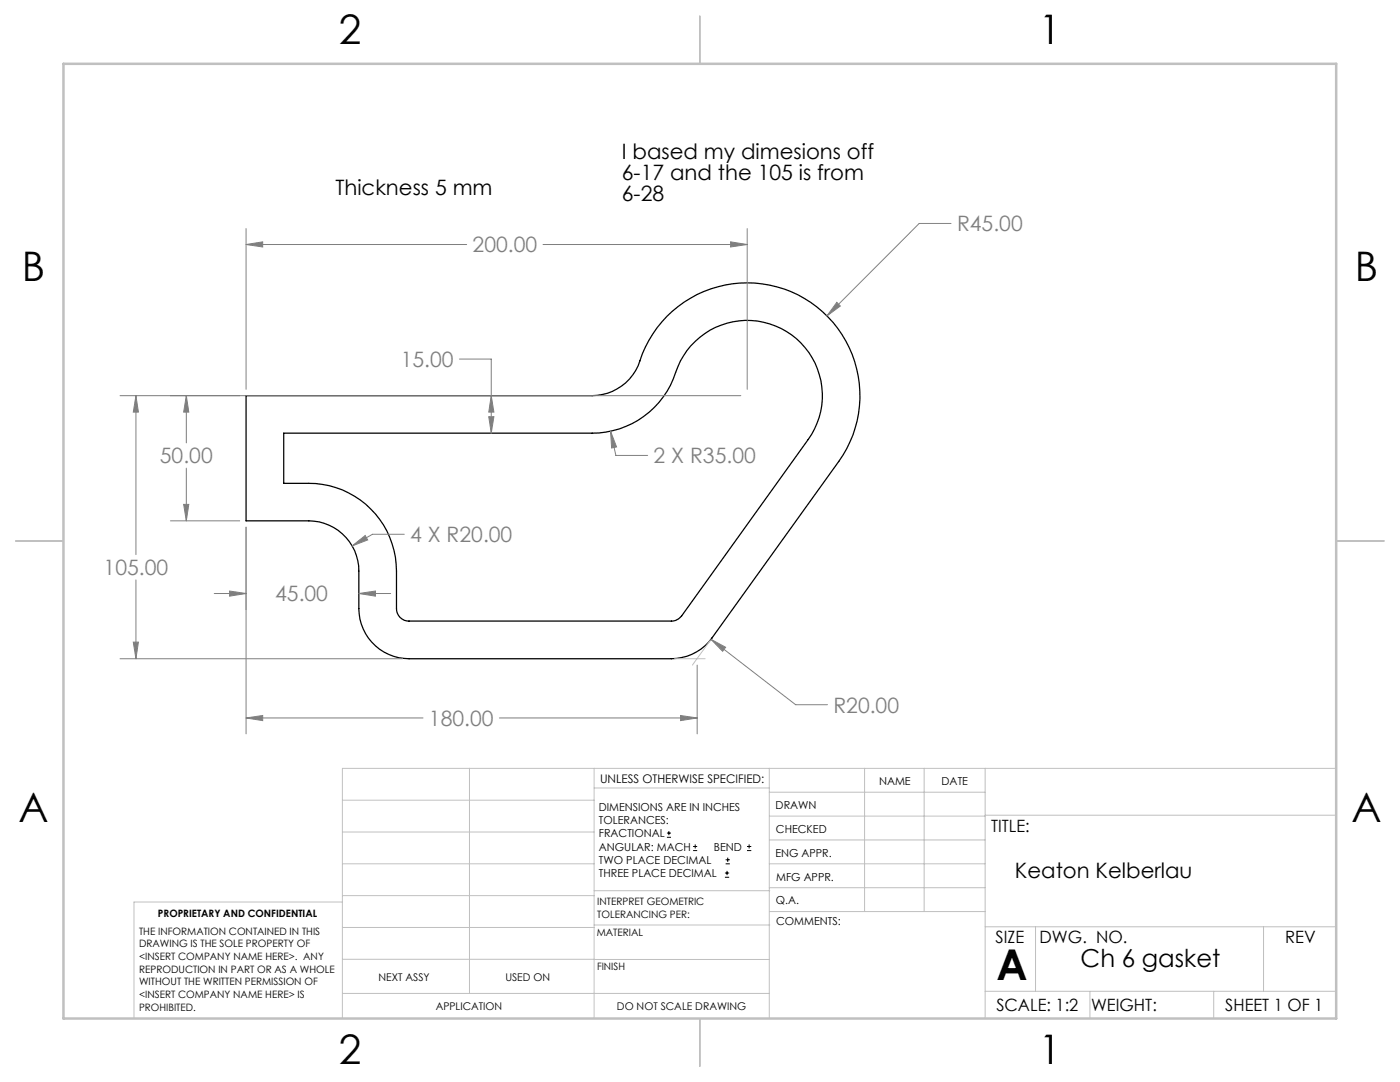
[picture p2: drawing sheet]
<svg xmlns="http://www.w3.org/2000/svg" width="279mm" height="216mm" viewBox="0 0 279 216" stroke-linecap="round" stroke-linejoin="round" font-family="sans-serif">
<defs><g id="words">
<text font-size="8.5" x="198.9" y="195.5">A</text>
<g font-size="8.1">
<text x="67.6" y="8.9">2</text>
<text x="207.3" y="8.9">1</text>
<text x="4.4" y="56.2">B</text>
<text x="270.4" y="56.2">B</text>
<text x="3.7" y="164.1">A</text>
<text x="269.7" y="164.1">A</text>
<text x="67.6" y="212.4">2</text>
<text x="207.3" y="212.4">1</text>
</g>
<text font-size="4.9" x="215.7" y="193">Ch 6 gasket</text>
<g font-size="4.2">
<text x="124.1" y="31.8">I based my dimesions off</text>
<text x="124.1" y="36">6-17 and the 105 is from</text>
<text x="66.9" y="39">Thickness 5 mm</text>
<text x="124.1" y="40.1">6-28</text>
<text x="202.6" y="175.1">Keaton Kelberlau</text>
</g>
<g font-size="4.2" fill="#808080">
<text x="191" y="46.2">R45.00</text>
<text x="94.3" y="50.4">200.00</text>
<text x="80" y="73.2">15.00</text>
<text x="31.9" y="92.5">50.00</text>
<text x="130.4" y="92.5">2 X R35.00</text>
<text x="81.9" y="108.2">4 X R20.00</text>
<text x="20.7" y="114.8">105.00</text>
<text x="54.9" y="120">45.00</text>
<text x="166.3" y="142.2">R20.00</text>
<text x="85.6" y="144.9">180.00</text>
</g>
<g font-size="3.4">
<text x="197.8" y="166">TITLE:</text>
<text x="198.7" y="188.1">SIZE</text>
<text x="207.5" y="188.1">DWG. NO.</text>
<text x="256.5" y="188.2">REV</text>
<text x="198.8" y="201.7">SCALE: 1:2</text>
<text x="217.7" y="201.8">WEIGHT:</text>
<text x="244.5" y="201.7">SHEET 1 OF 1</text>
</g>
<text font-size="2.4" x="119.8" y="156.2">UNLESS OTHERWISE SPECIFIED:</text>
<g font-size="2.2">
<text x="119.5" y="161.8">DIMENSIONS ARE IN INCHES</text>
<text x="154.8" y="161.4">DRAWN</text>
<text x="175.4" y="156.6">NAME</text>
<text x="187.9" y="156.7">DATE</text>
<text x="119.5" y="164.4">TOLERANCES:</text>
<text x="119.5" y="167.1">FRACTIONAL</text>
<text x="154.9" y="166.3">CHECKED</text>
<text x="119.5" y="169.7">ANGULAR: MACH</text>
<text x="119.5" y="172.4">TWO PLACE DECIMAL</text>
<text x="142.5" y="169.7">BEND</text>
<text x="154.8" y="170.9">ENG APPR.</text>
<text x="119.5" y="175">THREE PLACE DECIMAL</text>
<text x="154.9" y="175.7">MFG APPR.</text>
<text x="154.9" y="180.4">Q.A.</text>
<text x="154.9" y="184.6">COMMENTS:</text>
</g>
<g font-size="2.1">
<text x="75.5" y="195.7">NEXT ASSY</text>
<text x="100.9" y="195.7">USED ON</text>
<text x="86.9" y="201.5">APPLICATION</text>
<text x="123.1" y="201.6">DO NOT SCALE DRAWING</text>
</g>
<g font-size="2">
<text x="31.5" y="182.9">PROPRIETARY AND CONFIDENTIAL</text>
<text x="119.2" y="180.6">INTERPRET GEOMETRIC</text>
<text x="119.2" y="183.1">TOLERANCING PER:</text>
<text x="27.8" y="186.5">THE INFORMATION CONTAINED IN THIS</text>
<text x="27.8" y="189">DRAWING IS THE SOLE PROPERTY OF</text>
<text x="27.8" y="191.6">&lt;INSERT COMPANY NAME HERE&gt;. ANY</text>
<text x="119.1" y="186.7">MATERIAL</text>
<text x="27.8" y="194.1">REPRODUCTION IN PART OR AS A WHOLE</text>
<text x="27.8" y="196.6">WITHOUT THE WRITTEN PERMISSION OF</text>
<text x="119.1" y="193.5">FINISH</text>
<text x="27.8" y="199.1">&lt;INSERT COMPANY NAME HERE&gt; IS</text>
<text x="27.8" y="201.7">PROHIBITED.</text>
</g>
</g></defs>
<path d="M49.1 79h69.1a10.1 10.1 0 0 0 9.5-7 22.5 22.5 0 0 1 31.6-13.2 22.5 22.5 0 0 1 8.1 33.3l-25.3 35.2a10 10 0 0 1-8.1 4.1h-52.4a10 10 0 0 1-10-10v-7.5a10 10 0 0 0-10-10h-12.5zM56.6 86.4h61.6a17.5 17.5 0 0 0 16.6-12.1 15 15 0 0 1 21.1-8.8 15 15 0 0 1 5.4 22.2l-25.3 35.2a2.72 2.72 0 0 1-2 1h-52.4a2.47 2.47 0 0 1-2.5-2.5v-7.5a17.5 17.5 0 0 0-17.5-17.5h-5z" fill="none" stroke="#000" stroke-width=".25"/>
<g fill="none" stroke="#000" stroke-width=".2">
<path d="M133.1 167.1h.8M133.1 166.2h.8M133.5 165.8v.9M138.3 169.7h.8M138.3 168.9h.8M138.7 168.5v.8M144.7 175h.8M144.7 174.2h.8M144.8 172.4h.9M144.8 171.6h.9M145.1 173.8v.8M145.2 171.1v.9"/>
<path d="M149.1 169.7h.8M149.1 168.9h.8M149.5 168.5v.8"/>
</g>
<g fill="none" stroke="#808080" stroke-width=".2">
<path d="M49.1 48.8l3.3-.5v1zM49.1 45.6v32.1M49.1 48.8h44M108.4 48.8h40.7M145.8 48.3l3.3 .5-3.3 .5zM149.1 45.6v32.1M189.8 44.6h-6.4l-18.4 18.4M24 79h123.8M27.1 79l.5 3.2h-1zM27.1 79v31.7M37.2 79l.5 3.2h-1zM37.2 79v9.4"/>
<path d="M91.7 71.6h6.3v14.8M98 79l.6 3.2h-1.1zM167 60.3l.7 .8-2.7 1.9zM37.2 93.4v10.5M97.5 83.1h1.1l-.6 3.3zM121.8 86l1.2 3.2-.9 .2zM121.8 86l1.1 4.9h6.4M27.1 115.7v15.7M34 103.9h13.8M36.7 100.6h1l-.5 3.3zM42.8 118.4h6.3M45.8 117.9l3.3 .5-3.3 .6z"/>
<path d="M49.1 105.2v41.2M70.3 108.9l2.6-2 .5 .8zM71.6 118.4l3.3-.5v1.1zM71.6 118.4h6.4M80.7 106.6h-6.4l-4 2.3M24 131.4h56.4M26.6 128.1h1l-.5 3.3zM139.1 132.7v13.7M141.9 127.6l2.9 1.6-.6 .8zM141.9 127.6l16.9 13h6.3M49.1 143.3l3.3-.5v1zM49.1 143.3h35.3"/>
<path d="M99.7 143.3h39.4M135.8 142.8l3.3 .5-3.3 .5z"/>
</g>
<g fill="none" stroke="#c0c0c0" stroke-width=".2">
<path d="M134.6 131.4h6.1M141.7 127.8l-3.5 4.9M68.3 159.7h50.3M93.7 153.3v44.9M118.6 153.3v49.9M118.6 157.2h34.9M153.5 153.3v49.9M153.5 158.1h43.1M172.5 153.3v28.6M184.4 153.3v28.6M196.6 153.3v49.9M266.7 153.3h-198.4v49.9"/>
<path d="M68.3 178.7h50.3M68.3 172.4h50.3M68.3 166h50.3M68.3 180h-41.6v23.2M118.6 177.7h35M153.5 167.6h43.1M153.5 162.8h43.1M153.5 172.4h43.1M153.5 177.1h43.1M196.6 162.7h70.1M68.3 198.2h85.2M68.3 191.4l85.2 .1"/>
<path d="M68.3 185.1h50.3M118.6 184.6h35M153.6 181.9h43M196.6 197.8h70.1M196.6 184.9h70.1M206.7 184.9v12.9M217.5 197.8v5.4M242.2 197.8v5.4M252.2 184.9v12.9"/>
</g>
<path d="M139.7 3.2v9.5M3.1 107.9h9.6M266.7 107.9h9.5M139.7 203.2v9.6" fill="none" stroke="#c0c0c0" stroke-width=".25"/>
<path d="M12.7 12.7h254v190.5h-254z" fill="none" stroke="#c0c0c0" stroke-width=".5"/>
<g fill="#808080">
<path d="M49.1 48.8l3.3-.5v1zM145.8 48.3l3.3 .5-3.3 .5zM26.6 128.1h1l-.5 3.3zM27.1 79l.5 3.2h-1zM70.3 108.9l3.1-1.2-.5-.8zM121.8 86l.3 3.4 .9-.2zM167 60.3l-2 2.7 2.7-1.9zM97.5 83.1h1.1l-.6 3.3zM98 79l.6 3.2h-1.1zM45.8 117.9l3.3 .5-3.3 .6zM71.6 118.4l3.3-.5v1.1zM37.2 79l.5 3.2h-1zM36.7 100.6h1l-.5 3.3zM141.9 127.6l2.3 2.4 .6-.8z"/>
<path d="M135.8 142.8l3.3 .5-3.3 .5zM49.1 143.3l3.3-.5v1z"/>
</g>
<use href="#words"/>
</svg>
